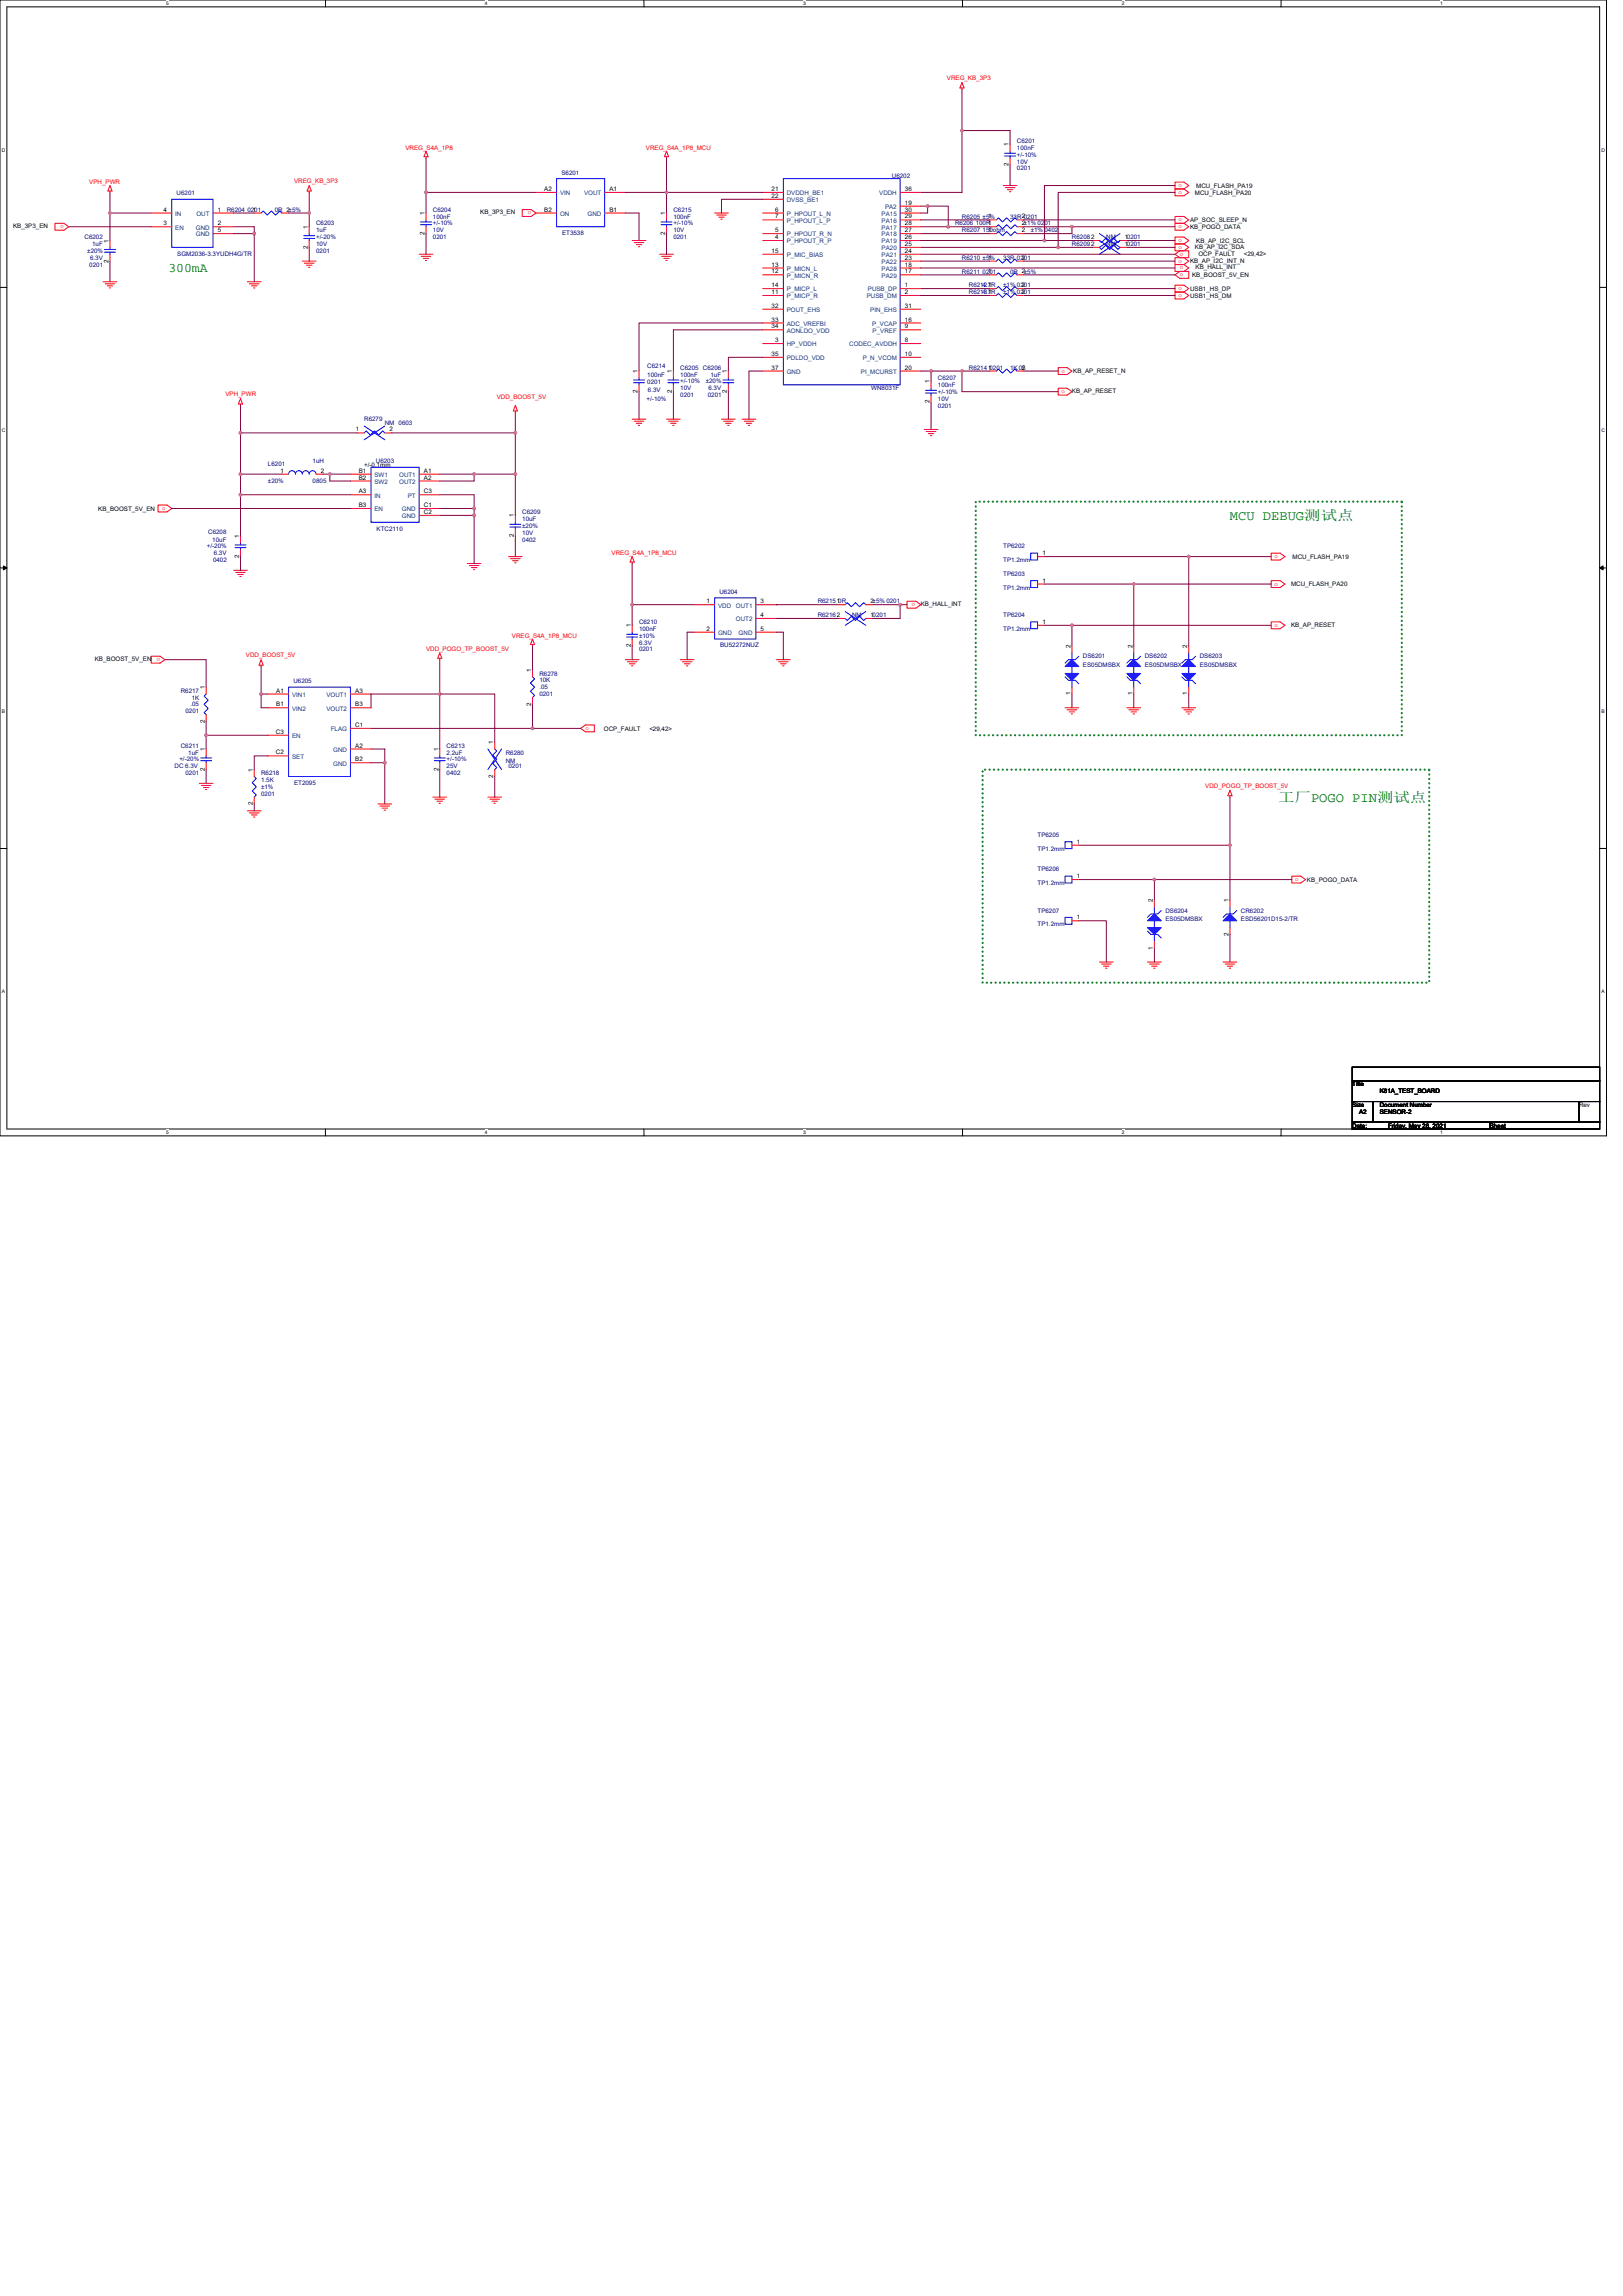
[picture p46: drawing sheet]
<svg xmlns="http://www.w3.org/2000/svg" width="210mm" height="297mm" viewBox="0 0 210 297" stroke-linecap="round" stroke-linejoin="round" font-family="sans-serif">
<defs><g id="words">
<g font-size="1.8" fill="#008000">
<text x="159.1" y="67.3">MCU DEBUG测试点</text>
<text x="165.4" y="103.7">工厂POGO PIN测试点</text>
</g>
<text font-size="1.7" fill="#008000" x="21.8" y="35.2">300mA</text>
<g font-size=".8" fill="#f00">
<text x="122.5" y="10.3">VREG_KB_3P3</text>
<text x="11.6" y="23.8">VPH_PWR</text>
<text x="38" y="23.7">VREG_KB_3P3</text>
<text x="52.5" y="19.4">VREG_S4A_1P8</text>
<text x="83.6" y="19.4">VREG_S4A_1P8_MCU</text>
<text x="8.3" y="29.1" transform="rotate(-180 8.3 29.1)">o</text>
<text x="68.7" y="27.3" transform="rotate(-180 68.7 27.3)">o</text>
<text x="152.5" y="28.6">o</text>
<text x="152.5" y="29.5">o</text>
<text x="152.5" y="24.2">o</text>
<text x="152.5" y="25.1">o</text>
<text x="152.5" y="31.3">o</text>
<text x="152.5" y="32.2">o</text>
<text x="152.5" y="34">o</text>
<text x="152.6" y="35.8">o</text>
<text x="152.6" y="33.1">o</text>
<text x="153.1" y="34.4" transform="rotate(-180 153.1 34.4)">o</text>
<text x="152.5" y="37.5">o</text>
<text x="152.5" y="38.4">o</text>
<text x="29.2" y="51.2">VPH_PWR</text>
<text x="64.3" y="51.7">VDD_BOOST_5V</text>
<text x="137.4" y="48.2">o</text>
<text x="137.4" y="50.9">o</text>
<text x="21" y="66">o</text>
<text x="79.1" y="71.8">VREG_S4A_1P8_MCU</text>
<text x="164.9" y="72.2">o</text>
<text x="164.9" y="75.8">o</text>
<text x="66.2" y="82.5">VREG_S4A_1P8_MCU</text>
<text x="118.4" y="78" transform="rotate(-180 118.4 78)">o</text>
<text x="164.9" y="81.1">o</text>
<text x="20.7" y="85.1" transform="rotate(-180 20.7 85.1)">o</text>
<text x="31.8" y="85">VDD_BOOST_5V</text>
<text x="55.1" y="84.3">VDD_POGO_TP_BOOST_5V</text>
<text x="75.7" y="94.4">o</text>
<text x="155.9" y="101.9">VDD_POGO_TP_BOOST_5V</text>
<text x="167.6" y="114">o</text>
</g>
<g font-size=".8" fill="#000080">
<text x="72.6" y="22.6">S6201</text>
<text x="115.4" y="23">U6202</text>
<text x="131.6" y="18.5">C6201</text>
<text x="131.6" y="19.4">100nF</text>
<text x="131.6" y="22.1">0201</text>
<text x="131.6" y="21.2">10V</text>
<text x="131.6" y="20.3">+/-10%</text>
<text x="22.8" y="25.3">U6201</text>
<text x="29.3" y="27.4">R6204</text>
<text x="32" y="27.4">0201</text>
<text x="35.6" y="27.4">0R 2±5%</text>
<text x="40.9" y="29.2">C6203</text>
<text x="56" y="27.4">C6204</text>
<text x="56" y="28.3">100nF</text>
<text x="56" y="29.2">+/-10%</text>
<text x="87.1" y="27.4">C6215</text>
<text x="87.1" y="28.3">100nF</text>
<text x="87.1" y="29.2">+/-10%</text>
<text x="123.6" y="29.2">R6206 100R1</text>
<text x="124.5" y="28.3">R6205 ±5%</text>
<text x="130.7" y="28.3">33R20201</text>
<text x="10.9" y="30.9">C6202</text>
<text x="11.3" y="32.7">±20%</text>
<text x="11.6" y="34.5">0201</text>
<text x="11.6" y="33.6">6.3V</text>
<text x="11.9" y="31.8">1uF</text>
<text x="22.9" y="33.1">SGM2036-3.3YUDH4G/TR</text>
<text x="40.9" y="30.1">1uF</text>
<text x="40.9" y="32.7">0201</text>
<text x="40.9" y="31.8">10V</text>
<text x="40.9" y="30.9">+/-20%</text>
<text x="56" y="30.9">0201</text>
<text x="56" y="30.1">10V</text>
<text x="72.7" y="30.4">ET3538</text>
<text x="87.1" y="30.9">0201</text>
<text x="87.1" y="30.1">10V</text>
<text x="124.5" y="33.6">R6210 ±5%</text>
<text x="124.5" y="35.4">R6211</text>
<text x="124.5" y="30.1">R6207 150ohm</text>
<text x="127.1" y="35.4">0201</text>
<text x="129.8" y="33.6">33R 0201</text>
<text x="130.7" y="35.4">0R 2±5%</text>
<text x="133.3" y="30.1">±1% 0402</text>
<text x="138.7" y="30.9">R62082</text>
<text x="138.7" y="31.8">R62092</text>
<text x="143.1" y="30.9">NM</text>
<text x="143.1" y="31.8">NM</text>
<text x="125.3" y="38.1">R62131</text>
<text x="125.3" y="37.2">R62121</text>
<text x="127.1" y="38.1">4.7R</text>
<text x="127.1" y="37.2">4.7R</text>
<text x="129.8" y="38.1">±1% 0201</text>
<text x="129.8" y="37.2">±1% 0201</text>
<text x="83.7" y="47.7">C6214</text>
<text x="88" y="47.8">C6205 C6206</text>
<text x="125.3" y="47.8">R621410201</text>
<text x="130.7" y="47.8">1K.05</text>
<text x="83.7" y="51.8">+/-10%</text>
<text x="83.7" y="48.7">100nF</text>
<text x="83.7" y="49.7">0201</text>
<text x="83.8" y="50.8">6.3V</text>
<text x="88" y="48.7">100nF</text>
<text x="88" y="51.4">0201</text>
<text x="88" y="50.5">10V</text>
<text x="88" y="49.6">+/-10%</text>
<text x="91.3" y="49.6">±20%</text>
<text x="91.6" y="51.4">0201</text>
<text x="91.7" y="50.5">6.3V</text>
<text x="91.9" y="48.7">1uF</text>
<text x="112.7" y="50.5">WN8031F</text>
<text x="121.3" y="49.2">C6207</text>
<text x="121.3" y="50.1">100nF</text>
<text x="121.3" y="52.7">0201</text>
<text x="121.3" y="51.8">10V</text>
<text x="121.3" y="50.9">+/-10%</text>
<text x="40.4" y="59.8">1uH</text>
<text x="47.1" y="54.5">R6279</text>
<text x="48.6" y="59.9">U6203</text>
<text x="49.8" y="54.9">NM 0603</text>
<text x="34.7" y="60.3">L6201</text>
<text x="34.7" y="62.5">±20%</text>
<text x="40.4" y="62.5">0805</text>
<text x="26.8" y="70.9">+/-20%</text>
<text x="26.9" y="69.1">C6208</text>
<text x="27.5" y="70.1">10uF</text>
<text x="27.6" y="71.8">6.3V</text>
<text x="48.7" y="68.6">KTC2110</text>
<text x="67.6" y="66.5">C6209</text>
<text x="67.6" y="67.4">10uF</text>
<text x="67.6" y="70.1">0402</text>
<text x="67.6" y="69.2">10V</text>
<text x="67.6" y="68.3">±20%</text>
<text x="129.8" y="70.9">TP6202</text>
<text x="27.6" y="72.7">0402</text>
<text x="93.1" y="76.8">U6204</text>
<text x="129.8" y="72.7">TP1.2mm</text>
<text x="129.8" y="74.5">TP6203</text>
<text x="129.8" y="76.3">TP1.2mm</text>
<text x="82.7" y="80.7">C6210</text>
<text x="82.7" y="81.6">100nF</text>
<text x="82.7" y="83.4">6.3V</text>
<text x="82.7" y="82.5">±10%</text>
<text x="93.2" y="83.8">BU52272NUZ</text>
<text x="105.8" y="78.1">R6215 0R</text>
<text x="105.8" y="79.8">R62162</text>
<text x="110.2" y="79.8">NM</text>
<text x="129.8" y="79.8">TP6204</text>
<text x="129.8" y="81.6">TP1.2mm</text>
<text x="23.4" y="89.6">R6217</text>
<text x="38" y="88.4">U6205</text>
<text x="69.8" y="87.4">R6278</text>
<text x="69.8" y="88.3">10K</text>
<text x="69.8" y="89.2">.05</text>
<text x="82.7" y="84.3">0201</text>
<text x="140.1" y="85.2">DS6201</text>
<text x="140.1" y="86.2">ES05DMSBX</text>
<text x="148.1" y="85.2">DS6202</text>
<text x="148.1" y="86.2">ES05DMSBX</text>
<text x="155.2" y="85.2">DS6203</text>
<text x="155.2" y="86.2">ES05DMSBX</text>
<text x="24" y="92.3">0201</text>
<text x="24.6" y="91.4">.05</text>
<text x="24.8" y="90.5">1K</text>
<text x="69.8" y="90.1">0201</text>
<text x="22.6" y="99.4">DC 6.3V</text>
<text x="23.2" y="98.5">+/-20%</text>
<text x="23.4" y="96.7">C6211</text>
<text x="24" y="100.3">0201</text>
<text x="24.4" y="97.6">1uF</text>
<text x="33.8" y="100.3">R6218</text>
<text x="33.8" y="101.2">1.5K</text>
<text x="38" y="101.5">ET2095</text>
<text x="57.8" y="96.7">C6213</text>
<text x="57.8" y="97.6">2.2uF</text>
<text x="57.8" y="100.3">0402</text>
<text x="57.8" y="99.4">25V</text>
<text x="57.8" y="98.5">+/-10%</text>
<text x="65.4" y="97.6">R6280</text>
<text x="65.4" y="98.7">NM</text>
<text x="65.8" y="99.4">0201</text>
<text x="33.8" y="102.1">±1%</text>
<text x="33.8" y="103">0201</text>
<text x="134.2" y="108.3">TP6205</text>
<text x="134.2" y="110.1">TP1.2mm</text>
<text x="134.2" y="112.7">TP6206</text>
<text x="134.2" y="114.5">TP1.2mm</text>
<text x="134.2" y="118.1">TP6207</text>
<text x="134.2" y="119.8">TP1.2mm</text>
<text x="150.8" y="118.1">DS6204</text>
<text x="150.8" y="119.1">ES05DMSBX</text>
<text x="160.6" y="118.1">CR6202</text>
<text x="160.6" y="119.1">ESD56201D15-2/TR</text>
</g>
<g font-size=".8">
<text x="130.5" y="21.5" transform="rotate(-90 130.5 21.5)">2</text>
<text x="130.5" y="18.9" transform="rotate(-90 130.5 18.9)">1</text>
<text x="1.7" y="29.5">KB_3P3_EN</text>
<text x="21.2" y="29.2">3</text>
<text x="21.2" y="27.4">4</text>
<text x="28.2" y="29.2">2</text>
<text x="28.2" y="27.4">1</text>
<text x="32.7" y="27.4">1</text>
<text x="39.8" y="29.6" transform="rotate(-90 39.8 29.6)">1</text>
<text x="54.9" y="27.8" transform="rotate(-90 54.9 27.8)">1</text>
<text x="62.1" y="27.7">KB_3P3_EN</text>
<text x="70.4" y="24.7">A2</text>
<text x="70.4" y="27.4">B2</text>
<text x="78.9" y="27.4">B1</text>
<text x="78.9" y="24.7">A1</text>
<text x="86" y="27.8" transform="rotate(-90 86 27.8)">1</text>
<text x="99.8" y="24.7">21</text>
<text x="99.8" y="25.6">22</text>
<text x="100.3" y="27.4">6</text>
<text x="100.3" y="28.3">7</text>
<text x="117.1" y="26.5">19</text>
<text x="117.1" y="24.7">36</text>
<text x="117.1" y="29.2">28</text>
<text x="117.1" y="28.3">29</text>
<text x="117.1" y="27.4">30</text>
<text x="127.8" y="28.3">1</text>
<text x="132.2" y="29.2">2±1% 0201</text>
<text x="154" y="28.7">AP_SOC_SLEEP_N</text>
<text x="154" y="29.6">KB_POGO_DATA</text>
<text x="154.6" y="25.2">MCU_FLASH_PA20</text>
<text x="154.8" y="24.3">MCU_FLASH_PA19</text>
<text x="14" y="34" transform="rotate(-90 14 34)">2</text>
<text x="14" y="31.4" transform="rotate(-90 14 31.4)">1</text>
<text x="28.2" y="30">5</text>
<text x="39.8" y="32.2" transform="rotate(-90 39.8 32.2)">2</text>
<text x="54.9" y="30.4" transform="rotate(-90 54.9 30.4)">2</text>
<text x="86" y="30.4" transform="rotate(-90 86 30.4)">2</text>
<text x="99.8" y="35.4">12</text>
<text x="99.8" y="34.5">13</text>
<text x="99.8" y="32.7">15</text>
<text x="100.3" y="30.9">4</text>
<text x="100.3" y="30">5</text>
<text x="117.1" y="35.4">17</text>
<text x="117.1" y="34.5">18</text>
<text x="117.1" y="33.6">23</text>
<text x="117.1" y="32.7">24</text>
<text x="117.1" y="31.8">25</text>
<text x="117.1" y="30.9">26</text>
<text x="117.1" y="30">27</text>
<text x="127.8" y="33.6">1</text>
<text x="127.8" y="35.4">1</text>
<text x="127.8" y="30">1</text>
<text x="132.2" y="33.6">2</text>
<text x="132.2" y="30">2</text>
<text x="145.5" y="30.9">10201</text>
<text x="145.5" y="31.8">10201</text>
<text x="154" y="34.1">KB_AP_I2C_INT_N</text>
<text x="154.2" y="35.8">KB_BOOST_5V_EN</text>
<text x="154.6" y="32.3">KB_AP_I2C_SDA</text>
<text x="154.7" y="34.9">KB_HALL_INT</text>
<text x="154.8" y="31.4">KB_AP_I2C_SCL</text>
<text x="155" y="33.2">OCP_FAULT</text>
<text x="160.9" y="33.2">&lt;29,42&gt;</text>
<text x="99.8" y="38">11</text>
<text x="99.8" y="37.2">14</text>
<text x="99.8" y="39.8">32</text>
<text x="99.8" y="41.6">33</text>
<text x="117.1" y="37.2">1</text>
<text x="117.1" y="41.6">16</text>
<text x="117.1" y="39.8">31</text>
<text x="117.1" y="38">2</text>
<text x="132.2" y="38">2</text>
<text x="132.2" y="37.2">2</text>
<text x="154" y="37.6">USB1_HS_DP</text>
<text x="154" y="38.5">USB1_HS_DM</text>
<text x="99.8" y="47.8">37</text>
<text x="99.8" y="42.5">34</text>
<text x="99.8" y="46">35</text>
<text x="100.3" y="44.3">3</text>
<text x="117.1" y="42.5">9</text>
<text x="117.1" y="47.8">20</text>
<text x="117.1" y="44.3">8</text>
<text x="117.1" y="46">10</text>
<text x="132.2" y="47.8">2</text>
<text x="82.5" y="50.9" transform="rotate(-90 82.5 50.9)">2</text>
<text x="82.5" y="48.3" transform="rotate(-90 82.5 48.3)">1</text>
<text x="86.9" y="50.9" transform="rotate(-90 86.9 50.9)">2</text>
<text x="86.9" y="48.3" transform="rotate(-90 86.9 48.3)">1</text>
<text x="94.1" y="50.9" transform="rotate(-90 94.1 50.9)">2</text>
<text x="94.1" y="48.3" transform="rotate(-90 94.1 48.3)">1</text>
<text x="120.3" y="52.2" transform="rotate(-90 120.3 52.2)">2</text>
<text x="120.3" y="49.6" transform="rotate(-90 120.3 49.6)">1</text>
<text x="138.7" y="50.9">KB_AP_RESET</text>
<text x="138.9" y="48.3">KB_AP_RESET_N</text>
<text x="46.1" y="55.8">1</text>
<text x="50.4" y="55.8">2</text>
<text x="36.3" y="61.2">1</text>
<text x="41.5" y="61.2">2</text>
<text x="46.4" y="61.2">B1</text>
<text x="46.4" y="63.8">A3</text>
<text x="46.4" y="65.6">B3</text>
<text x="46.4" y="62">B2</text>
<text x="47.1" y="60.5">+/-0.1mm</text>
<text x="54.9" y="65.6">C1</text>
<text x="54.9" y="63.8">C3</text>
<text x="54.9" y="61.2">A1</text>
<text x="54.9" y="62">A2</text>
<text x="12.7" y="66.1">KB_BOOST_5V_EN</text>
<text x="30.9" y="69.6" transform="rotate(-90 30.9 69.6)">1</text>
<text x="54.9" y="66.5">C2</text>
<text x="66.5" y="69.5" transform="rotate(-90 66.5 69.5)">2</text>
<text x="66.5" y="66.9" transform="rotate(-90 66.5 66.9)">1</text>
<text x="134.9" y="71.8">1</text>
<text x="30.9" y="72.2" transform="rotate(-90 30.9 72.2)">2</text>
<text x="134.9" y="75.4">1</text>
<text x="167" y="75.8">MCU_FLASH_PA20</text>
<text x="167.2" y="72.3">MCU_FLASH_PA19</text>
<text x="81.6" y="83.7" transform="rotate(-90 81.6 83.7)">2</text>
<text x="81.6" y="81.2" transform="rotate(-90 81.6 81.2)">1</text>
<text x="91.4" y="78">1</text>
<text x="91.4" y="81.6">2</text>
<text x="98.4" y="81.6">5</text>
<text x="98.4" y="79.8">4</text>
<text x="98.4" y="78">3</text>
<text x="108.3" y="78">1</text>
<text x="112.6" y="78">2±5% 0201</text>
<text x="112.6" y="79.8">10201</text>
<text x="119.1" y="78.4">KB_HALL_INT</text>
<text x="134.9" y="80.7">1</text>
<text x="138.5" y="83.8" transform="rotate(-90 138.5 83.8)">2</text>
<text x="146.5" y="83.8" transform="rotate(-90 146.5 83.8)">2</text>
<text x="153.6" y="83.8" transform="rotate(-90 153.6 83.8)">2</text>
<text x="167" y="81.2">KB_AP_RESET</text>
<text x="12.3" y="85.5">KB_BOOST_5V_EN</text>
<text x="26.5" y="89.2" transform="rotate(-90 26.5 89.2)">1</text>
<text x="35.7" y="89.6">A1</text>
<text x="46" y="89.6">A3</text>
<text x="68.7" y="86.9" transform="rotate(-90 68.7 86.9)">1</text>
<text x="138.5" y="90" transform="rotate(-90 138.5 90)">1</text>
<text x="146.5" y="90" transform="rotate(-90 146.5 90)">1</text>
<text x="153.6" y="90" transform="rotate(-90 153.6 90)">1</text>
<text x="26.5" y="93.5" transform="rotate(-90 26.5 93.5)">2</text>
<text x="35.7" y="94.9">C3</text>
<text x="35.7" y="91.4">B1</text>
<text x="46" y="91.4">B3</text>
<text x="46" y="94.1">C1</text>
<text x="68.7" y="91.3" transform="rotate(-90 68.7 91.3)">2</text>
<text x="78.1" y="94.5">OCP_FAULT</text>
<text x="84" y="94.5">&lt;29,42&gt;</text>
<text x="26.5" y="99.8" transform="rotate(-90 26.5 99.8)">2</text>
<text x="26.5" y="97.2" transform="rotate(-90 26.5 97.2)">1</text>
<text x="32.7" y="99.8" transform="rotate(-90 32.7 99.8)">1</text>
<text x="35.7" y="97.6">C2</text>
<text x="46" y="96.7">A2</text>
<text x="46" y="98.5">B2</text>
<text x="56.7" y="99.8" transform="rotate(-90 56.7 99.8)">2</text>
<text x="56.7" y="97.2" transform="rotate(-90 56.7 97.2)">1</text>
<text x="63.8" y="100.6" transform="rotate(-90 63.8 100.6)">2</text>
<text x="63.8" y="96.3" transform="rotate(-90 63.8 96.3)">1</text>
<text x="32.7" y="104.2" transform="rotate(-90 32.7 104.2)">2</text>
<text x="139.3" y="109.2">1</text>
<text x="139.3" y="113.6">1</text>
<text x="139.3" y="118.9">1</text>
<text x="149.2" y="116.7" transform="rotate(-90 149.2 116.7)">2</text>
<text x="158.9" y="116.7" transform="rotate(-90 158.9 116.7)">1</text>
<text x="169.1" y="114.1">KB_POGO_DATA</text>
<text x="149.2" y="122.9" transform="rotate(-90 149.2 122.9)">1</text>
<text x="158.9" y="121.1" transform="rotate(-90 158.9 121.1)">2</text>
<text x="175" y="140.6">Title</text>
<text x="175" y="143.2">Size</text>
<text x="178.5" y="143.2">Document Number</text>
<text x="178.5" y="141.4">K81A_TEST_BOARD</text>
<text x="204.3" y="143.2">Rev</text>
<text x="175" y="145.9">Date:</text>
<text x="175.8" y="144.1">A2</text>
<text x="178.5" y="144.1">SENSOR-2</text>
<text x="179.6" y="145.9">Friday, May 28, 2021</text>
<text x="192.7" y="145.9">Sheet</text>
</g>
<g font-size=".8" fill="#004080">
<text x="22.7" y="29.7">EN</text>
<text x="22.7" y="27.9">IN</text>
<text x="25.3" y="29.7">GND</text>
<text x="25.4" y="27.9">OUT</text>
<text x="72.5" y="25.3">VIN</text>
<text x="72.5" y="27.9">ON</text>
<text x="75.6" y="25.3">VOUT</text>
<text x="76" y="27.9">GND</text>
<text x="101.8" y="27.9">P_HPOUT_L_N</text>
<text x="101.8" y="28.8">P_HPOUT_L_P</text>
<text x="101.8" y="25.3">DVDDH_BE1</text>
<text x="101.8" y="26.1">DVSS_BE1</text>
<text x="113.7" y="25.3">VDDH</text>
<text x="114.1" y="29.7">PA17</text>
<text x="114.1" y="28.8">PA16</text>
<text x="114.1" y="27.9">PA15</text>
<text x="114.5" y="27">PA2</text>
<text x="25.3" y="30.6">GND</text>
<text x="101.8" y="31.5">P_HPOUT_R_P</text>
<text x="101.8" y="30.6">P_HPOUT_R_N</text>
<text x="101.8" y="35.9">P_MICN_R</text>
<text x="101.8" y="35">P_MICN_L</text>
<text x="101.8" y="33.3">P_MIC_BIAS</text>
<text x="114.1" y="35.9">PA29</text>
<text x="114.1" y="35">PA28</text>
<text x="114.1" y="34.1">PA22</text>
<text x="114.1" y="33.3">PA21</text>
<text x="114.1" y="32.4">PA20</text>
<text x="114.1" y="31.5">PA19</text>
<text x="114.1" y="30.6">PA18</text>
<text x="101.8" y="38.6">P_MICP_R</text>
<text x="101.8" y="37.7">P_MICP_L</text>
<text x="101.8" y="40.4">POUT_EHS</text>
<text x="112.1" y="38.6">PUSB_DM</text>
<text x="112.3" y="37.7">PUSB_DP</text>
<text x="112.6" y="40.4">PIN_EHS</text>
<text x="101.8" y="44.8">HP_VDDH</text>
<text x="101.8" y="42.1">ADC_VREFBI</text>
<text x="101.8" y="43">AONLDO_VDD</text>
<text x="101.8" y="46.6">PDLDO_VDD</text>
<text x="109.9" y="44.8">CODEC_AVDDH</text>
<text x="111.6" y="46.6">P_N_VCOM</text>
<text x="112.9" y="42.1">P_VCAP</text>
<text x="112.9" y="43">P_VREF</text>
<text x="101.8" y="48.4">GND</text>
<text x="111.4" y="48.4">PI_MCURST</text>
<text x="48.5" y="61.7">SW1</text>
<text x="48.5" y="64.4">IN</text>
<text x="48.5" y="62.6">SW2</text>
<text x="51.6" y="61.7">OUT1</text>
<text x="51.6" y="62.6">OUT2</text>
<text x="52.8" y="64.4">PT</text>
<text x="48.5" y="66.1">EN</text>
<text x="52" y="66.1">GND</text>
<text x="52" y="67">GND</text>
<text x="92.9" y="78.6">VDD</text>
<text x="92.9" y="82.1">GND</text>
<text x="95.2" y="80.4">OUT2</text>
<text x="95.2" y="78.6">OUT1</text>
<text x="95.6" y="82.1">GND</text>
<text x="37.8" y="90.2">VIN1</text>
<text x="37.8" y="91.9">VIN2</text>
<text x="37.8" y="95.5">EN</text>
<text x="42.2" y="90.2">VOUT1</text>
<text x="42.2" y="91.9">VOUT2</text>
<text x="42.8" y="94.6">FLAG</text>
<text x="37.8" y="98.2">SET</text>
<text x="43.1" y="97.3">GND</text>
<text x="43.1" y="99">GND</text>
</g>
<g font-size=".6">
<text x="21.5" y=".7">5</text>
<text x="62.7" y=".7">4</text>
<text x="103.9" y=".7">3</text>
<text x="145.1" y=".7">2</text>
<text x="186.3" y=".7">1</text>
<text x=".2" y="19.6">D</text>
<text x="207.2" y="19.6">D</text>
<text x=".2" y="55.9">C</text>
<text x="207.2" y="55.9">C</text>
<text x=".2" y="92.2">B</text>
<text x="207.2" y="92.2">B</text>
<text x=".2" y="128.5">A</text>
<text x="207.2" y="128.5">A</text>
<text x="21.5" y="146.7">5</text>
<text x="62.7" y="146.7">4</text>
<text x="103.9" y="146.7">3</text>
<text x="145.1" y="146.7">2</text>
<text x="186.3" y="146.7">1</text>
</g>
</g></defs>
<path d="M0 0h207.8v147h-207.8zM.9 .9h206.1v145.2h-206.1z" fill="none" stroke="#000" stroke-width=".13"/>
<g fill="#fff">
<path d="M21.5 .1h.4v.7h-.4z"/>
<path d="M21.5 146.2h.4v.7h-.4z"/>
</g>
<path d="M42.1 0v.9M42.1 146.1v.9" fill="none" stroke="#000" stroke-width=".13"/>
<g fill="#fff">
<path d="M62.7 .1h.4v.7h-.4z"/>
<path d="M62.7 146.2h.4v.7h-.4z"/>
</g>
<path d="M83.3 0v.9M83.3 146.1v.9" fill="none" stroke="#000" stroke-width=".13"/>
<g fill="#fff">
<path d="M103.9 .1h.4v.7h-.4z"/>
<path d="M103.9 146.2h.4v.7h-.4z"/>
</g>
<path d="M124.5 0v.9M124.5 146.1v.9" fill="none" stroke="#000" stroke-width=".13"/>
<g fill="#fff">
<path d="M145.1 .1h.4v.7h-.4z"/>
<path d="M145.1 146.2h.4v.7h-.4z"/>
</g>
<path d="M165.7 0v.9M165.7 146.1v.9" fill="none" stroke="#000" stroke-width=".13"/>
<g fill="#fff">
<path d="M186.3 .1h.4v.7h-.4z"/>
<path d="M186.3 146.2h.4v.7h-.4z"/>
<path d="M.2 19h.5v.7h-.5z"/>
<path d="M207.2 19h.4v.7h-.4z"/>
<path d="M.2 55.3h.5v.7h-.5z"/>
<path d="M207.2 55.3h.4v.7h-.4z"/>
</g>
<path d="M0 37.2h.9M207 37.2h.8" fill="none" stroke="#000" stroke-width=".13"/>
<g fill="#fff">
<path d="M.2 91.6h.4v.7h-.4z"/>
<path d="M207.2 91.6h.4v.7h-.4z"/>
</g>
<path d="M0 73.5h.9M207 73.5h.8" fill="none" stroke="#000" stroke-width=".13"/>
<path d="M.4 73.2l.5 .3-.5 .2zM207 73.5l.4-.3v.5z" fill="#000" stroke="#000" stroke-width=".13"/>
<g fill="#fff">
<path d="M.2 127.9h.4v.7h-.4z"/>
<path d="M207.2 127.9h.4v.7h-.4z"/>
</g>
<path d="M0 109.8h.9M207 109.8h.8M175 138.1h32v1.7h-32zM175 139.8h32v2.7h-32zM175 142.5h2.6v2.7h-2.6zM175 145.2h17.7v.9h-17.7zM177.6 142.5h26.7v2.7h-26.7zM192.7 145.2h14.3v.9h-14.3zM204.3 142.5h2.7v2.7h-2.7z" fill="none" stroke="#000" stroke-width=".13"/>
<path d="M126.2 64.9h55.2v30.2h-55.2zM127.1 99.6h57.8v27.5h-57.8z" fill="none" stroke="#008000" stroke-width=".27" stroke-dasharray="0 .5"/>
<g fill="none" stroke="#f00" stroke-width=".13">
<path d="M55.1 19.6l.3 .7h-.5zM86.2 19.6l.3 .7h-.5zM124.5 11.4v.2M124.5 10.7l.2 .7h-.5zM130.7 18.7v.9M7.1 28.9h1.2l.6 .4-.6 .5h-1.2zM13.3 36.4h1.8M13.6 36.7h1.2M13.9 37h.7M14.1 37.2h.2M14.2 24l.3 .7h-.5zM14.2 24.7v.2"/>
<path d="M14.2 31.1v.9M14.2 32.9v.9M19.6 29.3h2.6M19.6 27.6h2.6M27.6 27.6h2.6M27.6 29.3h2.6M27.6 30.2h2.6M32 36.4h1.8M32.3 36.7h1.2M32.5 37h.7M32.8 37.2h.2M32.9 27.6h.9"/>
<path d="M36.4 27.6h.9M39.1 33.8h1.8M39.4 34h1.2M39.6 34.3h.8M39.9 34.6h.2M40 24l.3 .7h-.6zM40 24.7v.2M40 29.3v.9M40 31.1v.9M54.2 32.9h1.8M54.5 33.2h1.2M54.8 33.4h.7"/>
<path d="M55 33.7h.2M55.1 20.3v.1M55.1 27.6v.8M55.1 29.3v.9M67.6 27.1h1.1l.6 .5-.6 .4h-1.1zM69.3 24.9h2.7M69.3 27.6h2.7M78.2 24.9h2.7M78.2 27.6h2.7M81.8 31.1h1.8M82.1 31.4h1.2M82.3 31.6h.7"/>
<path d="M82.6 31.9h.2M85.3 32.9h1.8M85.6 33.2h1.3M85.9 33.4h.7M86.1 33.7h.2M86.2 20.3v.1M86.2 27.6v.8M86.2 29.3v.9M92.5 27.6h1.7M92.7 27.8h1.3M93 28.1h.7M93.3 28.4h.1"/>
<path d="M98.7 31.1h2.6M98.7 30.2h2.6M98.7 27.6h2.6M98.7 28.4h2.6M98.7 38.2h2.6M98.7 35.6h2.6M98.7 34.7h2.6M98.7 37.3h2.6M98.7 32.9h2.6M98.7 24.9h2.6M98.7 25.8h2.6M116.5 37.3h2.6"/>
<path d="M116.5 38.2h2.6M116.5 35.6h2.6M116.5 34.7h2.6M116.5 26.7h2.6M116.5 33.8h2.6M116.5 32.9h2.6M116.5 32h2.6M116.5 31.1h2.6M116.5 30.2h2.6M116.5 29.3h2.6M116.5 28.4h2.6M116.5 27.6h2.6"/>
<path d="M116.5 24.9h2.6M128 38.2h.9M128 28.4h.9M128 33.8h.9M128 29.3h.9M128 35.6h.9M128 30.2h.9M128 37.3h.9M129.8 24h1.8M130.1 24.3h1.2M130.3 24.5h.7M130.6 24.8h.2"/>
<path d="M130.7 20.4v.9M131.6 38.2h.9M131.6 28.4h.9M131.6 33.8h.9M131.6 29.3h.9M131.6 35.6h.9M131.6 30.2h.9M131.6 37.3h.9M141.4 31.1h.8M141.4 32h.8M144.9 31.1h.9M144.9 32h.9"/>
<path d="M152 35.6l.6-.5h1.2v.9h-1.2zM152 32.9l.6-.5h1.2v.9h-1.2zM152 28h1.2l.6 .4-.6 .5h-1.2zM152 28.9h1.2l.6 .4-.6 .5h-1.2zM152 30.7h1.2l.6 .4-.6 .5h-1.2zM152 31.6h1.2l.6 .4-.6 .4h-1.2zM152 33.3h1.2l.6 .5-.6 .4h-1.2zM152 34.2h1.2l.6 .5-.6 .4h-1.2zM152 36.9h1.2l.6 .4-.6 .5h-1.2zM152 37.8h1.2l.6 .4-.6 .5h-1.2zM152 23.6h1.2l.6 .4-.6 .4h-1.2zM152 24.4h1.2l.6 .5-.6 .4h-1.2z"/>
<path d="M31.1 52.3v.2M31.1 51.6l.3 .7h-.6zM46.2 56h.9M49.8 56h.9M66.7 52.5l.2 .7h-.5zM66.7 53.2v.1M81.8 54.2h1.8M82.1 54.5h1.2M82.3 54.8h.7M82.6 55h.2M82.7 48v.9M82.7 49.8v.9"/>
<path d="M86.2 54.2h1.8M86.5 54.5h1.2M86.8 54.8h.7M87 55h.2M87.1 48v.9M87.1 49.8v.9M93.3 54.2h1.8M93.6 54.5h1.3M93.9 54.8h.7M94.1 55h.2M94.2 48v.9M94.2 49.8v.9"/>
<path d="M96 54.2h1.8M96.3 54.5h1.2M96.5 54.8h.8M96.8 55h.2M98.7 44.4h2.6M98.7 48h2.6M98.7 40h2.6M98.7 41.8h2.6M98.7 42.7h2.6M98.7 46.2h2.6M116.5 44.4h2.6M116.5 42.7h2.6"/>
<path d="M116.5 46.2h2.6M116.5 41.8h2.6M116.5 48h2.6M116.5 40h2.6M119.6 55.6h1.7M119.8 55.8h1.3M120.1 56.1h.7M120.4 56.4h.1M120.5 49.3v.9M120.5 51.1v.9M128 48h.9M131.6 48h.9"/>
<path d="M136.9 47.6h1.2l.6 .4-.6 .5h-1.2zM136.9 50.2h1.2l.6 .5-.6 .4h-1.2zM20.4 65.3h1.2l.6 .5-.6 .4h-1.2zM30.2 73.8h1.8M30.5 74.1h1.2M30.8 74.3h.7M31 74.6h.2M31.1 69.3v.9M31.1 71.1v.9M36.4 61.3h.9M40.9 61.3h.9M45.3 61.3h2.7"/>
<path d="M45.3 64h2.7M45.3 65.8h2.7M45.3 62.2h2.7M54.2 65.8h2.7M54.2 64h2.7M54.2 61.3h2.7M54.2 62.2h2.7M54.2 66.7h2.7M60.5 72.9h1.7M60.7 73.2h1.3M61 73.4h.7M61.3 73.7h.1"/>
<path d="M65.8 72h1.8M66.1 72.3h1.2M66.3 72.5h.7M66.6 72.8h.2M66.7 66.7v.9M66.7 68.5v.8M81.8 72.7v.2M81.8 72l.3 .7h-.6zM89.8 78.2h2.7M97.8 78.2h2.7M108.5 78.2h.8M112 78.2h.9"/>
<path d="M117.3 77.8h1.2l.6 .4-.6 .5h-1.2zM134.2 72h.9M134.2 75.6h.9M164.5 71.6h1.1l.6 .4-.6 .5h-1.1zM164.5 75.1h1.1l.6 .5-.6 .4h-1.1zM19.6 84.9h1.1l.6 .4-.6 .5h-1.1zM26.7 88.9v.9M26.7 92.5v.8M26.7 96.9v.9M26.7 98.7v.9M32.9 99.6v.9M33.8 85.3l.2 .8h-.5z"/>
<path d="M33.8 86.1v.1M34.7 89.8h2.6M34.7 91.6h2.6M34.7 95.1h2.6M34.7 97.8h2.6M45.3 89.8h2.7M45.3 91.6h2.7M45.3 96.9h2.7M45.3 98.7h2.7M45.3 94.2h2.7M56.9 85.2v.1M56.9 96.9v.9"/>
<path d="M56.9 98.7v.9M56.9 84.5l.3 .7h-.6zM64 96v.9M64 99.6v.9M68.9 83.4v.2M68.9 86.7v.9M68.9 90.2v.9M68.9 82.7l.3 .7h-.6zM75.1 94.2l.6-.4h1.2v.9h-1.2zM80.9 85.3h1.8M81.2 85.6h1.2M81.4 85.9h.7"/>
<path d="M81.7 86.1h.2M81.8 80.9v.9M81.8 82.7v.9M88 85.3h1.8M88.3 85.6h1.2M88.5 85.9h.8M88.8 86.1h.2M89.8 81.8h2.7M97.8 80h2.7M97.8 81.8h2.7M100.5 85.3h1.7M100.7 85.6h1.3"/>
<path d="M101 85.9h.7M101.3 86.1h.1M108.5 80h.8M112 80h.9M134.2 80.9h.9M137.8 91.6h1.8M138.1 91.8h1.2M138.3 92.1h.7M138.6 92.4h.2M138.7 88.9v.9M138.7 83.6v.9M145.8 91.6h1.8"/>
<path d="M146.1 91.8h1.2M146.3 92.1h.7M146.6 92.4h.2M146.7 88.9v.9M146.7 83.6v.9M152.9 91.6h1.8M153.2 91.8h1.2M153.4 92.1h.8M153.7 92.4h.2M153.8 88.9v.9M153.8 83.6v.9M164.5 80.5h1.1l.6 .4-.6 .4h-1.1z"/>
<path d="M25.8 101.3h1.8M26 101.6h1.3M26.3 101.9h.7M26.6 102.1h.2M32 104.9h1.8M32.3 105.2h1.2M32.5 105.4h.7M32.8 105.7h.2M32.9 103.1v.9M48.9 104h1.8M49.2 104.3h1.2M49.4 104.5h.7"/>
<path d="M49.7 104.8h.2M56 103.1h1.8M56.3 103.4h1.2M56.5 103.7h.8M56.8 103.9h.2M63.1 103.1h1.8M63.4 103.4h1.2M63.7 103.7h.7M63.9 103.9h.2M138.7 109.3h.9M138.7 113.8h.9M138.7 119.1h.9"/>
<path d="M149.4 116.5v.8M159.1 102.9v.2M159.1 116.5v.8M159.1 102.2l.3 .7h-.5zM167.1 113.3h1.2l.6 .5-.6 .4h-1.2zM142.2 124.5h1.8M142.5 124.7h1.3M142.8 125h.7M143 125.3h.2M148.5 124.5h1.7M148.7 124.7h1.3M149 125h.7"/>
<path d="M149.3 125.3h.1M149.4 121.8v.9M158.2 124.5h1.8M158.5 124.7h1.3M158.8 125h.7M159 125.3h.2M159.1 120v.9"/>
</g>
<g fill="none" stroke="#00f" stroke-width=".13">
<path d="M130 19.8h1.4M130.7 19.6v.2M13.5 32.3h1.4M13.5 32.6h1.4M14.2 32v.3M14.2 32.6v.3M22.2 25.8h5.4v6.2h-5.4zM33.8 27.6l.2-.3 .6 .5 .5-.5 .5 .5 .6-.5 .2 .3M39.3 30.5h1.4M39.3 30.8h1.4M40 30.2v.3M40 30.8v.3"/>
<path d="M54.4 28.7h1.4M54.4 29.1h1.4M55.1 28.4v.3M55.1 29.1v.2M72 23.1h6.2v6.2h-6.2zM85.5 28.7h1.4M85.5 29.1h1.4M86.2 28.4v.3M86.2 29.1v.2M101.3 23.1h15.2v26.7h-15.2zM128.9 38.2l.3-.2 .5 .5 .5-.5 .6 .5 .5-.5 .3 .2M128.9 28.4l.3-.2 .5 .5 .5-.5 .6 .5 .5-.5 .3 .2"/>
<path d="M128.9 33.8l.3-.3 .5 .5 .5-.5 .6 .5 .5-.5 .3 .3M128.9 29.3l.3-.2 .5 .5 .5-.5 .6 .5 .5-.5 .3 .2M128.9 35.6l.3-.3 .5 .5 .5-.5 .6 .5 .5-.5 .3 .3M128.9 30.2l.3-.2 .5 .5 .5-.5 .6 .5 .5-.5 .3 .2M128.9 37.3l.3-.2 .5 .5 .5-.5 .6 .5 .5-.5 .3 .2M130 20.2h1.4M130.7 20.2v.2M142.2 32.9l2.7-1.8-.3 .3-.5-.6-.5 .6-.6-.6-.5 .6-.3-.3 2.7 1.8M142.2 30.2l2.7 1.8-.3 .3-.5-.6-.5 .6-.6-.6-.5 .6-.3-.3 2.7-1.8M47.1 55.1l2.7 1.8M47.1 56l.3-.3 .5 .6 .6-.6 .5 .6 .5-.6 .3 .3M49.8 55.1l-2.7 1.8"/>
<path d="M82 49.2h1.4M82 49.5h1.4M82.7 48.9v.3M82.7 49.5v.3M86.4 49.2h1.4M86.4 49.5h1.4M87.1 48.9v.3M87.1 49.5v.3M93.5 49.2h1.4M93.5 49.5h1.4M94.2 48.9v.3M94.2 49.5v.3"/>
<path d="M119.7 50.5h1.5M119.7 50.9h1.5M120.5 50.2v.3M120.5 50.9v.2M128.9 48l.3-.3 .5 .6 .5-.6 .6 .6 .5-.6 .3 .3M30.4 70.5h1.4M30.4 70.9h1.4M31.1 70.2v.3M31.1 70.9v.2M37.3 61.3a.44 .44 0 0 1 .5-.4 .44 .44 0 0 1 .4 .4 .44 .44 0 0 1 .5-.4 .44 .44 0 0 1 .4 .4 .44 .44 0 0 1 .5-.4 .44 .44 0 0 1 .4 .4 .44 .44 0 0 1 .4-.4 .44 .44 0 0 1 .5 .4M48 60.5h6.2v7.1h-6.2zM66 67.8h1.4"/>
<path d="M66 68.2h1.4M66.7 67.6v.2M66.7 68.2v.3M92.5 77.3h5.3v5.4h-5.3zM109.3 78.2l.3-.2 .5 .5 .6-.5 .5 .5 .5-.5 .3 .2M109.3 79.1l2.7 1.8M112 79.1l-2.7 1.8M133.3 71.6h.9v.9h-.9zM133.3 75.1h.9v.9h-.9zM26 98.1h1.4M26 98.4h1.4M26.7 89.8l-.3 .3 .5 .5-.5 .5 .5 .6-.5 .5 .3 .3"/>
<path d="M26.7 97.8v.3M26.7 98.4v.3M37.3 88.9h8v11.6h-8zM56.2 98.1h1.4M56.2 98.4h1.4M56.9 97.8v.3M56.9 98.4v.3M63.1 96.9l1.8 2.7M64 96.9l.3 .3-.6 .5 .6 .5-.6 .6 .6 .5-.3 .3M64.9 96.9l-1.8 2.7M68.9 87.6l.3 .2-.6 .6 .6 .5-.6 .5 .6 .6-.3 .2M81.1 82.1h1.4"/>
<path d="M81.1 82.4h1.4M81.8 81.8v.3M81.8 82.4v.3M109.3 80l.3 .3 .5-.6 .6 .6 .5-.6 .5 .6 .3-.3M133.3 80.5h.9v.8h-.9zM137.8 87.6l.4 .4h.9l.5 .5M138.7 88v.9M138.7 86.2v.9M138.7 84.5v.8M139.6 84.9l-.5 .4h-.9l-.4 .5M145.8 87.6l.4 .4h.9l.5 .5M146.7 88v.9"/>
<path d="M146.7 86.2v.9M146.7 84.5v.8M147.6 84.9l-.5 .4h-.9l-.4 .5M152.9 87.6l.5 .4h.8l.5 .5M153.8 88v.9M153.8 86.2v.9M153.8 84.5v.8M154.7 84.9l-.5 .4h-.8l-.5 .5M32.9 100.5l.3 .2-.6 .6 .6 .5-.6 .5 .6 .6-.3 .2M137.8 108.9h.9v.9h-.9zM137.8 113.3h.9v.9h-.9zM137.8 118.7h.9v.9h-.9z"/>
<path d="M149.4 119.1v.9M149.4 117.3v.9M150.2 117.8l-.4 .4h-.9l-.4 .5M159.1 119.1v.9M159.1 117.3v.9M160 117.8l-.4 .4h-.9l-.5 .5M148.5 120.5l.4 .4h.9l.4 .4M149.4 120.9v.9"/>
</g>
<g fill="#00f" stroke="#00f" stroke-width=".13">
<path d="M137.8 87.1h1.8l-.9 .9z"/>
<path d="M137.8 86.2l.9-.9 .9 .9z"/>
<path d="M145.8 87.1h1.8l-.9 .9z"/>
<path d="M145.8 86.2l.9-.9 .9 .9z"/>
<path d="M159.1 118.2l.9 .9h-1.8z"/>
<path d="M152.9 87.1h1.8l-.9 .9z"/>
<path d="M152.9 86.2l.9-.9 .9 .9z"/>
<path d="M148.5 120h1.7l-.8 .9z"/>
<path d="M148.5 119.1l.9-.9 .8 .9z"/>
</g>
<g fill="none" stroke="#800040" stroke-width=".13">
<path d="M124.5 11.6v5.3M124.5 16.9v8h-5.4M124.5 16.9h6.2v1.8M8.9 29.3h10.7M14.2 27.6h5.4M14.2 24.9v2.7M14.2 33.8v2.6M14.2 27.6v3.5M30.2 30.2h2.7M30.2 29.3h2.7v.9M30.2 27.6h2.7M32.9 30.2v6.2"/>
<path d="M37.3 27.6h2.7M40 24.9v2.7M40 27.6v1.7M40 32v1.8M55.1 20.4v4.5M55.1 30.2v2.7M69.3 24.9h-14.2v2.7M80.9 27.6h1.8v3.5M80.9 24.9h5.3M86.2 24.9v2.7M86.2 30.2v2.7M86.2 24.9h12.5"/>
<path d="M86.2 20.4v4.5M98.7 25.8h-5.4v1.8M119.1 26.7h.9M119.1 31.1h16M119.1 32h17.8M119.1 28.4h8.9M119.1 30.2h8.9M119.1 33.8h8.9M119.1 35.6h8.9M119.1 37.3h8.9M119.1 38.2h8.9M119.1 29.3h3.6"/>
<path d="M119.1 32.9h32.9M119.1 34.7h32.9M120 26.7v.9h-.9M120 26.7h2.7v2.6M122.7 29.3h5.3M130.7 21.3v2.7M132.5 29.3h6.2M132.5 28.4h19.5M132.5 33.8h19.5M132.5 35.6h19.5M132.5 37.3h19.5M132.5 38.2h19.5"/>
<path d="M135.1 31.1h6.3M138.7 29.3v.9h-6.2M138.7 29.3h13.3M145.8 31.1h6.2M145.8 32h6.2M152 24h-16.9v7.1M152 24.9h-15.1v7.1h4.5M31.1 56h15.1M31.1 52.5v3.5M31.1 56v5.3M50.7 56h16M66.7 53.3v2.7"/>
<path d="M66.7 56v5.3M82.7 50.7v3.5M87.1 50.7v3.5M94.2 50.7v3.5M98.7 48h-1.8v6.2M98.7 42.7h-11.6v5.3M98.7 46.2h-4.5v1.8M98.7 41.8h-16v6.2M119.1 48h1.4M120.5 52v3.6M120.5 48v1.3M120.5 48h4"/>
<path d="M124.5 48v2.7h12.4M124.5 48h3.5M132.5 48h4.4M22.2 65.8h23.1M31.1 61.3v2.7M31.1 64v5.3M31.1 72v1.8M31.1 61.3h5.3M31.1 64h14.2M41.8 61.3h.9M42.7 61.3v.9h2.6M42.7 61.3h2.6"/>
<path d="M56.9 61.3h4.4M56.9 64h4.4v1.8M56.9 65.8h4.4M56.9 66.7h4.4M61.3 61.3h5.4M61.3 61.3v.9h-4.4M61.3 65.8v.9M61.3 66.7v6.2M66.7 61.3v5.4M66.7 69.3v2.7M81.8 78.2v2.7M81.8 72.9v5.3"/>
<path d="M81.8 78.2h8M100.5 78.2h8M100.5 78.2h.1M112.9 78.2h3.6M116.5 78.2v1.8h-3.6M116.5 78.2h.8M135.1 75.6h11.6M135.1 72h18.7M146.7 75.6v8M146.7 75.6h17.8M153.8 72v11.6M153.8 72h10.7"/>
<path d="M21.3 85.3h5.4v3.6M26.7 93.3v1.8M26.7 95.1h8M26.7 95.1v1.8M26.7 99.6v1.7M33.8 86.2v3.6M34.7 97.8h-1.8v1.8M34.7 89.8h-.9v1.8h.9M48 96.9h1.8v1.8M48 98.7h1.8M48 94.2h20.9M49.8 98.7v5.3"/>
<path d="M56.9 85.3v4.5M56.9 89.8h-8.9v1.8M56.9 89.8v7.1M56.9 99.6v3.5M56.9 89.8h7.1v6.2M68.9 91.1v3.1h6.2M68.9 83.6v3.1M81.8 83.6v1.7M89.8 81.8h-.9v3.5M100.5 81.8h.8v3.5M100.5 80h8M100.5 80h.1"/>
<path d="M135.1 80.9h3.6M138.7 80.9v2.7M138.7 89.8v1.8M138.7 80.9h25.8M146.7 89.8v1.8M153.8 89.8v1.8M32.9 104v.9M64 100.5v2.6M139.6 109.3h19.5M139.6 113.8h27.5M139.6 119.1h3.5v5.4M149.4 113.8v2.7"/>
<path d="M159.1 103.1v6.2M159.1 109.3v7.2M149.4 122.7v1.8M159.1 120.9v3.6"/>
</g>
<g fill="#f0f" stroke="#f0f" stroke-width=".13">
<circle cx="124.5" cy="16.9" r=".17"/>
<circle cx="55.1" cy="24.9" r=".17"/>
<circle cx="120" cy="26.7" r=".17"/>
<circle cx="122.7" cy="29.3" r=".17"/>
<circle cx="138.7" cy="29.3" r=".17"/>
<circle cx="135.1" cy="31.1" r=".17"/>
<circle cx="136.9" cy="32" r=".17"/>
<circle cx="120.5" cy="48" r=".17"/>
<circle cx="153.8" cy="72" r=".17"/>
<circle cx="146.7" cy="75.6" r=".17"/>
<circle cx="116.5" cy="78.2" r=".17"/>
<circle cx="138.7" cy="80.9" r=".17"/>
<circle cx="159.1" cy="109.3" r=".17"/>
<circle cx="149.3" cy="113.8" r=".17"/>
<circle cx="81.8" cy="78.2" r=".17"/>
<circle cx="33.8" cy="89.8" r=".17"/>
<circle cx="56.9" cy="89.8" r=".17"/>
<circle cx="26.7" cy="95.1" r=".17"/>
<circle cx="49.8" cy="98.7" r=".17"/>
<circle cx="68.9" cy="94.2" r=".17"/>
<circle cx="14.2" cy="27.6" r=".17"/>
<circle cx="32.9" cy="30.2" r=".17"/>
<circle cx="40" cy="27.6" r=".17"/>
<circle cx="86.2" cy="24.9" r=".17"/>
<circle cx="124.5" cy="48" r=".17"/>
<circle cx="31.1" cy="56" r=".17"/>
<circle cx="31.1" cy="61.3" r=".17"/>
<circle cx="42.7" cy="61.3" r=".17"/>
<circle cx="66.7" cy="61.3" r=".17"/>
<circle cx="61.3" cy="61.3" r=".17"/>
<circle cx="31.1" cy="64" r=".17"/>
<circle cx="61.3" cy="65.8" r=".17"/>
<circle cx="61.3" cy="66.7" r=".17"/>
<circle cx="66.7" cy="56" r=".17"/>
</g>
<use href="#words"/>
</svg>
